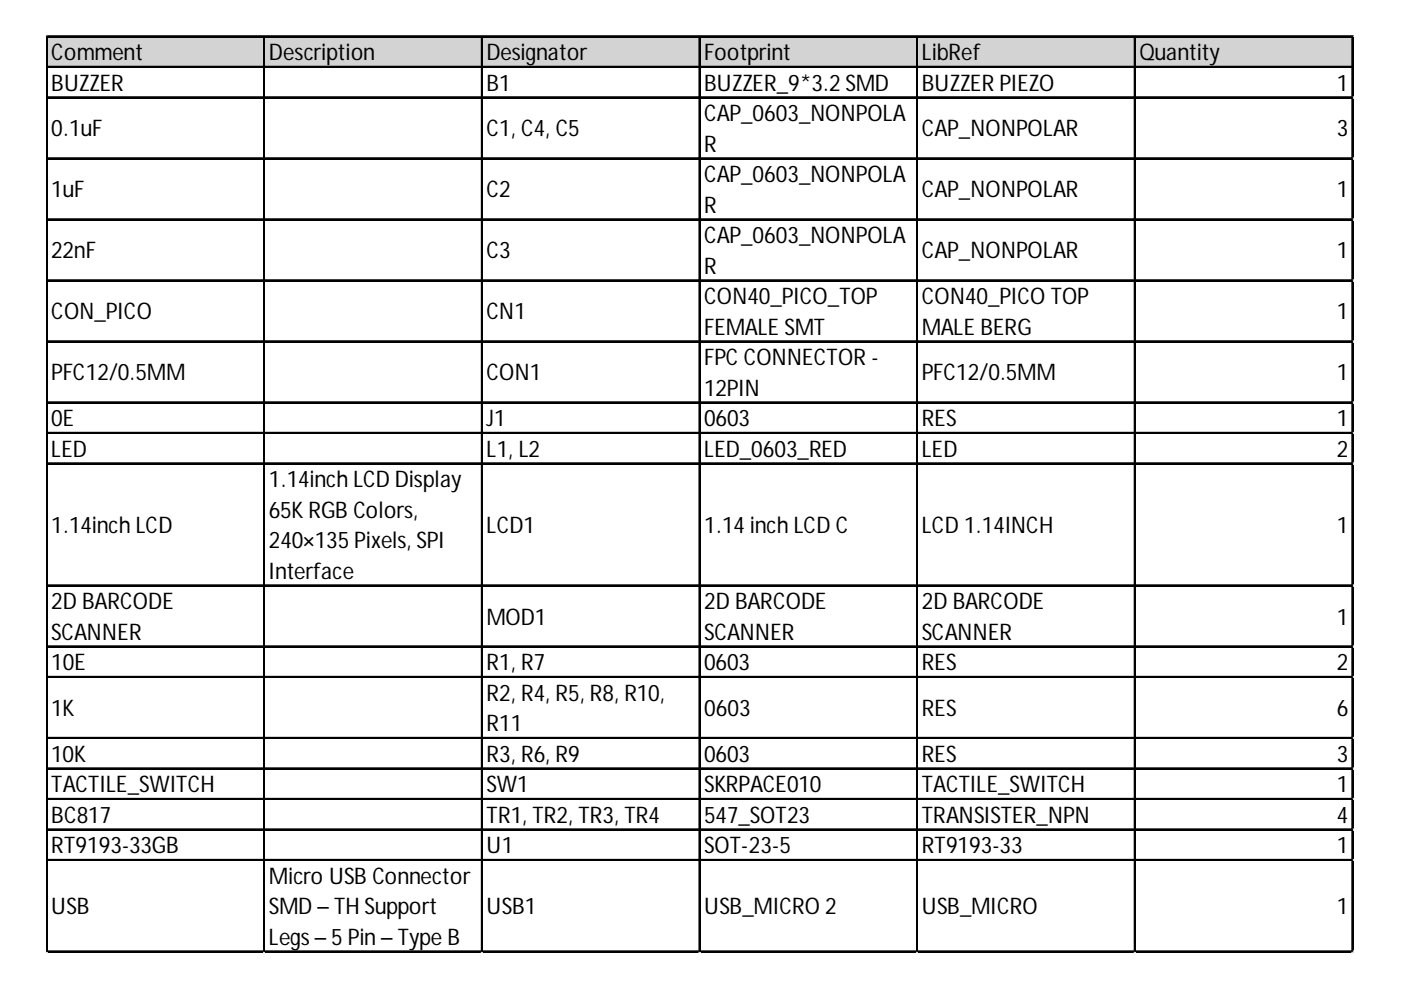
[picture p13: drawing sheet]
<svg xmlns="http://www.w3.org/2000/svg" width="297mm" height="210mm" viewBox="0 0 297 210" stroke-linecap="round" stroke-linejoin="round" font-family="sans-serif">
<defs><g id="words">
<g font-size="4.9">
<text x="10.9" y="12.8">Comment</text>
<text x="57" y="12.8">Description</text>
<text x="103.2" y="12.8">Designator</text>
<text x="149.3" y="12.8">Footprint</text>
<text x="195.4" y="12.8">LibRef</text>
<text x="241.6" y="12.8">Quantity</text>
<text x="10.9" y="19.2">BUZZER</text>
<text x="103.2" y="19.2">B1</text>
<text x="149.3" y="19.2">BUZZER_9*3.2 SMD</text>
<text x="195.4" y="19.2">BUZZERPIEZO</text>
<text x="283.4" y="19.2">1</text>
<text x="10.9" y="28.9">0.1uF</text>
<text x="103.2" y="28.9">C1, C4, C5</text>
<text x="149.3" y="25.7">CAP_0603_NONPOLA</text>
<text x="195.4" y="28.9">CAP_NONPOLAR</text>
<text x="283.4" y="28.9">3</text>
<text x="149.3" y="32.2">R</text>
<text x="10.9" y="41.9">1uF</text>
<text x="103.2" y="41.9">C2</text>
<text x="149.3" y="38.6">CAP_0603_NONPOLA</text>
<text x="195.4" y="41.9">CAP_NONPOLAR</text>
<text x="283.4" y="41.9">1</text>
<text x="149.3" y="45.1">R</text>
<text x="149.3" y="51.6">CAP_0603_NONPOLA</text>
<text x="10.9" y="54.8">22nF</text>
<text x="103.2" y="54.8">C3</text>
<text x="149.3" y="58">R</text>
<text x="195.4" y="54.8">CAP_NONPOLAR</text>
<text x="283.4" y="54.8">1</text>
<text x="149.3" y="64.5">CON40_PICO_TOP</text>
<text x="195.4" y="64.5">CON40_PICO TOP</text>
<text x="10.9" y="67.7">CON_PICO</text>
<text x="103.2" y="67.7">CN1</text>
<text x="149.3" y="71">FEMALESMT</text>
<text x="195.4" y="71">MALEBERG</text>
<text x="283.4" y="67.7">1</text>
<text x="149.3" y="77.4">FPCCONNECTOR-</text>
<text x="10.9" y="80.7">PFC12/0.5MM</text>
<text x="103.2" y="80.7">CON1</text>
<text x="149.3" y="83.9">12PIN</text>
<text x="195.4" y="80.7">PFC12/0.5MM</text>
<text x="283.4" y="80.7">1</text>
<text x="10.9" y="90.4">0E</text>
<text x="103.2" y="90.4">J1</text>
<text x="149.3" y="90.4">0603</text>
<text x="195.4" y="90.4">RES</text>
<text x="283.4" y="90.4">1</text>
<text x="10.9" y="96.8">LED</text>
<text x="103.2" y="96.8">L1, L2</text>
<text x="149.3" y="96.8">LED_0603_RED</text>
<text x="195.4" y="96.8">LED</text>
<text x="283.4" y="96.8">2</text>
<text x="57" y="103.3">1.14inchLCD Display</text>
<text x="10.9" y="113">1.14inchLCD</text>
<text x="57" y="109.8">65KRGBColors,</text>
<text x="103.2" y="113">LCD1</text>
<text x="149.3" y="113">1.14 inchLCD C</text>
<text x="195.4" y="113">LCD 1.14INCH</text>
<text x="283.4" y="113">1</text>
<text x="57" y="116.2">240×135 Pixels, SPI</text>
<text x="57" y="122.7">Interface</text>
<text x="10.9" y="129.2">2D BARCODE</text>
<text x="149.3" y="129.2">2D BARCODE</text>
<text x="195.4" y="129.2">2D BARCODE</text>
<text x="10.9" y="135.6">SCANNER</text>
<text x="103.2" y="132.4">MOD1</text>
<text x="149.3" y="135.6">SCANNER</text>
<text x="195.4" y="135.6">SCANNER</text>
<text x="283.4" y="132.4">1</text>
<text x="10.9" y="142.1">10E</text>
<text x="103.2" y="142.1">R1, R7</text>
<text x="149.3" y="142.1">0603</text>
<text x="195.4" y="142.1">RES</text>
<text x="283.4" y="142.1">2</text>
<text x="103.2" y="148.6">R2, R4, R5, R8, R10,</text>
<text x="10.9" y="151.8">1K</text>
<text x="103.2" y="155">R11</text>
<text x="149.3" y="151.8">0603</text>
<text x="195.4" y="151.8">RES</text>
<text x="283.4" y="151.8">6</text>
<text x="10.9" y="161.5">10K</text>
<text x="103.2" y="161.5">R3, R6, R9</text>
<text x="149.3" y="161.5">0603</text>
<text x="195.4" y="161.5">RES</text>
<text x="283.4" y="161.5">3</text>
<text x="10.9" y="168">TACTILE_SW</text>
<text x="36.1" y="168">ITCH</text>
<text x="103.2" y="168">SW</text>
<text x="109.6" y="168">1</text>
<text x="149.3" y="168">SKRPACE010</text>
<text x="195.4" y="168">TACTILE_SW</text>
<text x="220.6" y="168">ITCH</text>
<text x="283.4" y="168">1</text>
<text x="10.9" y="174.5">BC817</text>
<text x="103.2" y="174.5">TR1, TR2, TR3, TR4</text>
<text x="149.3" y="174.5">547_SOT23</text>
<text x="195.4" y="174.5">TRANSISTER_NPN</text>
<text x="283.4" y="174.5">4</text>
<text x="10.9" y="180.9">RT9193-33GB</text>
<text x="103.2" y="180.9">U1</text>
<text x="149.3" y="180.9">SOT-23-5</text>
<text x="195.4" y="180.9">RT9193-33</text>
<text x="283.4" y="180.9">1</text>
<text x="57" y="187.4">MicroUSBConnector</text>
<text x="10.9" y="193.9">USB</text>
<text x="57" y="193.9">SMD– THSupport</text>
<text x="103.2" y="193.9">USB1</text>
<text x="149.3" y="193.9">USB_MICRO 2</text>
<text x="195.4" y="193.9">USB_MICRO</text>
<text x="283.4" y="193.9">1</text>
<text x="57" y="200.3">Legs– 5 Pin– Type B</text>
</g>
</g></defs>
<path d="M10 7.8h277v6.5h-277z" fill="#d3d3d3"/>
<g fill="none" stroke="#000" stroke-width=".27">
<path d="M9.8 7.6v194.3M9.9 7.6v194.3M10.1 7.6h276.8M10.1 7.7h276.8M10.1 14.1h276.8M10.1 14.2h276.8M55.9 7.9v194M56.1 7.9v194M102.1 7.9v194M102.2 7.9v194M148.2 7.9v194M148.4 7.9v194"/>
<path d="M194.4 7.9v194M194.5 7.9v194M240.5 7.9v194M240.6 7.9v194M286.6 7.9v194M286.8 7.9v194M10.1 20.5h276.8M10.1 20.7h276.8M10.1 33.5h276.8M10.1 33.6h276.8M10.1 46.4h276.8M10.1 46.5h276.8"/>
<path d="M10.1 59.3h276.8M10.1 59.5h276.8M10.1 72.3h276.8M10.1 72.4h276.8M10.1 85.2h276.8M10.1 85.4h276.8M10.1 91.7h276.8M10.1 91.8h276.8M10.1 98.2h276.8M10.1 98.3h276.8M10.1 124h276.8M10.1 124.2h276.8"/>
<path d="M10.1 137h276.8M10.1 137.1h276.8M10.1 143.4h276.8M10.1 143.6h276.8M10.1 156.4h276.8M10.1 156.5h276.8M10.1 162.8h276.8M10.1 163h276.8M10.1 169.3h276.8M10.1 169.4h276.8M10.1 175.8h276.8M10.1 175.9h276.8"/>
<path d="M10.1 182.2h276.8M10.1 182.4h276.8M10.1 201.6h276.8M10.1 201.8h276.8"/>
</g>
<path d="M9.8 201.9v.1" fill="none" stroke="#d4d4d4" stroke-width=".27"/>
<path d="M9.8 201.9l.3 .1z" fill="#d4d4d4"/>
<path d="M55.9 201.9v.1" fill="none" stroke="#d4d4d4" stroke-width=".27"/>
<path d="M55.9 201.9l.3 .1z" fill="#d4d4d4"/>
<path d="M102.1 201.9v.1" fill="none" stroke="#d4d4d4" stroke-width=".27"/>
<path d="M102.1 201.9l.2 .1z" fill="#d4d4d4"/>
<path d="M148.2 201.9v.1" fill="none" stroke="#d4d4d4" stroke-width=".27"/>
<path d="M148.2 201.9l.3 .1z" fill="#d4d4d4"/>
<path d="M194.4 201.9v.1" fill="none" stroke="#d4d4d4" stroke-width=".27"/>
<path d="M194.4 201.9l.2 .1z" fill="#d4d4d4"/>
<path d="M240.5 201.9v.1" fill="none" stroke="#d4d4d4" stroke-width=".27"/>
<path d="M240.5 201.9l.3 .1z" fill="#d4d4d4"/>
<path d="M286.6 201.9v.1" fill="none" stroke="#d4d4d4" stroke-width=".27"/>
<path d="M286.6 201.9l.3 .1z" fill="#d4d4d4"/>
<path d="M286.9 20.5h.1" fill="none" stroke="#d4d4d4" stroke-width=".27"/>
<path d="M286.9 20.5l.1 .3z" fill="#d4d4d4"/>
<path d="M286.9 33.5h.1" fill="none" stroke="#d4d4d4" stroke-width=".27"/>
<path d="M286.9 33.5l.1 .2z" fill="#d4d4d4"/>
<path d="M286.9 46.4h.1" fill="none" stroke="#d4d4d4" stroke-width=".27"/>
<path d="M286.9 46.4l.1 .3z" fill="#d4d4d4"/>
<path d="M286.9 59.3h.1" fill="none" stroke="#d4d4d4" stroke-width=".27"/>
<path d="M286.9 59.3l.1 .3z" fill="#d4d4d4"/>
<path d="M286.9 72.3h.1" fill="none" stroke="#d4d4d4" stroke-width=".27"/>
<path d="M286.9 72.3l.1 .2z" fill="#d4d4d4"/>
<path d="M286.9 85.2h.1" fill="none" stroke="#d4d4d4" stroke-width=".27"/>
<path d="M286.9 85.2l.1 .3z" fill="#d4d4d4"/>
<path d="M286.9 91.7h.1" fill="none" stroke="#d4d4d4" stroke-width=".27"/>
<path d="M286.9 91.7l.1 .3z" fill="#d4d4d4"/>
<path d="M286.9 98.2h.1" fill="none" stroke="#d4d4d4" stroke-width=".27"/>
<path d="M286.9 98.2l.1 .2z" fill="#d4d4d4"/>
<path d="M286.9 124h.1" fill="none" stroke="#d4d4d4" stroke-width=".27"/>
<path d="M286.9 124l.1 .3z" fill="#d4d4d4"/>
<path d="M286.9 137h.1" fill="none" stroke="#d4d4d4" stroke-width=".27"/>
<path d="M286.9 137l.1 .2z" fill="#d4d4d4"/>
<path d="M286.9 143.4h.1" fill="none" stroke="#d4d4d4" stroke-width=".27"/>
<path d="M286.9 143.4l.1 .3z" fill="#d4d4d4"/>
<path d="M286.9 156.4h.1" fill="none" stroke="#d4d4d4" stroke-width=".27"/>
<path d="M286.9 156.4l.1 .2z" fill="#d4d4d4"/>
<path d="M286.9 162.8h.1" fill="none" stroke="#d4d4d4" stroke-width=".27"/>
<path d="M286.9 162.8l.1 .3z" fill="#d4d4d4"/>
<path d="M286.9 169.3h.1" fill="none" stroke="#d4d4d4" stroke-width=".27"/>
<path d="M286.9 169.3l.1 .3z" fill="#d4d4d4"/>
<path d="M286.9 175.8h.1" fill="none" stroke="#d4d4d4" stroke-width=".27"/>
<path d="M286.9 175.8l.1 .2z" fill="#d4d4d4"/>
<path d="M286.9 182.2h.1" fill="none" stroke="#d4d4d4" stroke-width=".27"/>
<path d="M286.9 182.2l.1 .3z" fill="#d4d4d4"/>
<path d="M286.9 201.6h.1" fill="none" stroke="#d4d4d4" stroke-width=".27"/>
<path d="M286.9 201.6l.1 .3z" fill="#d4d4d4"/>
<use href="#words"/>
</svg>
